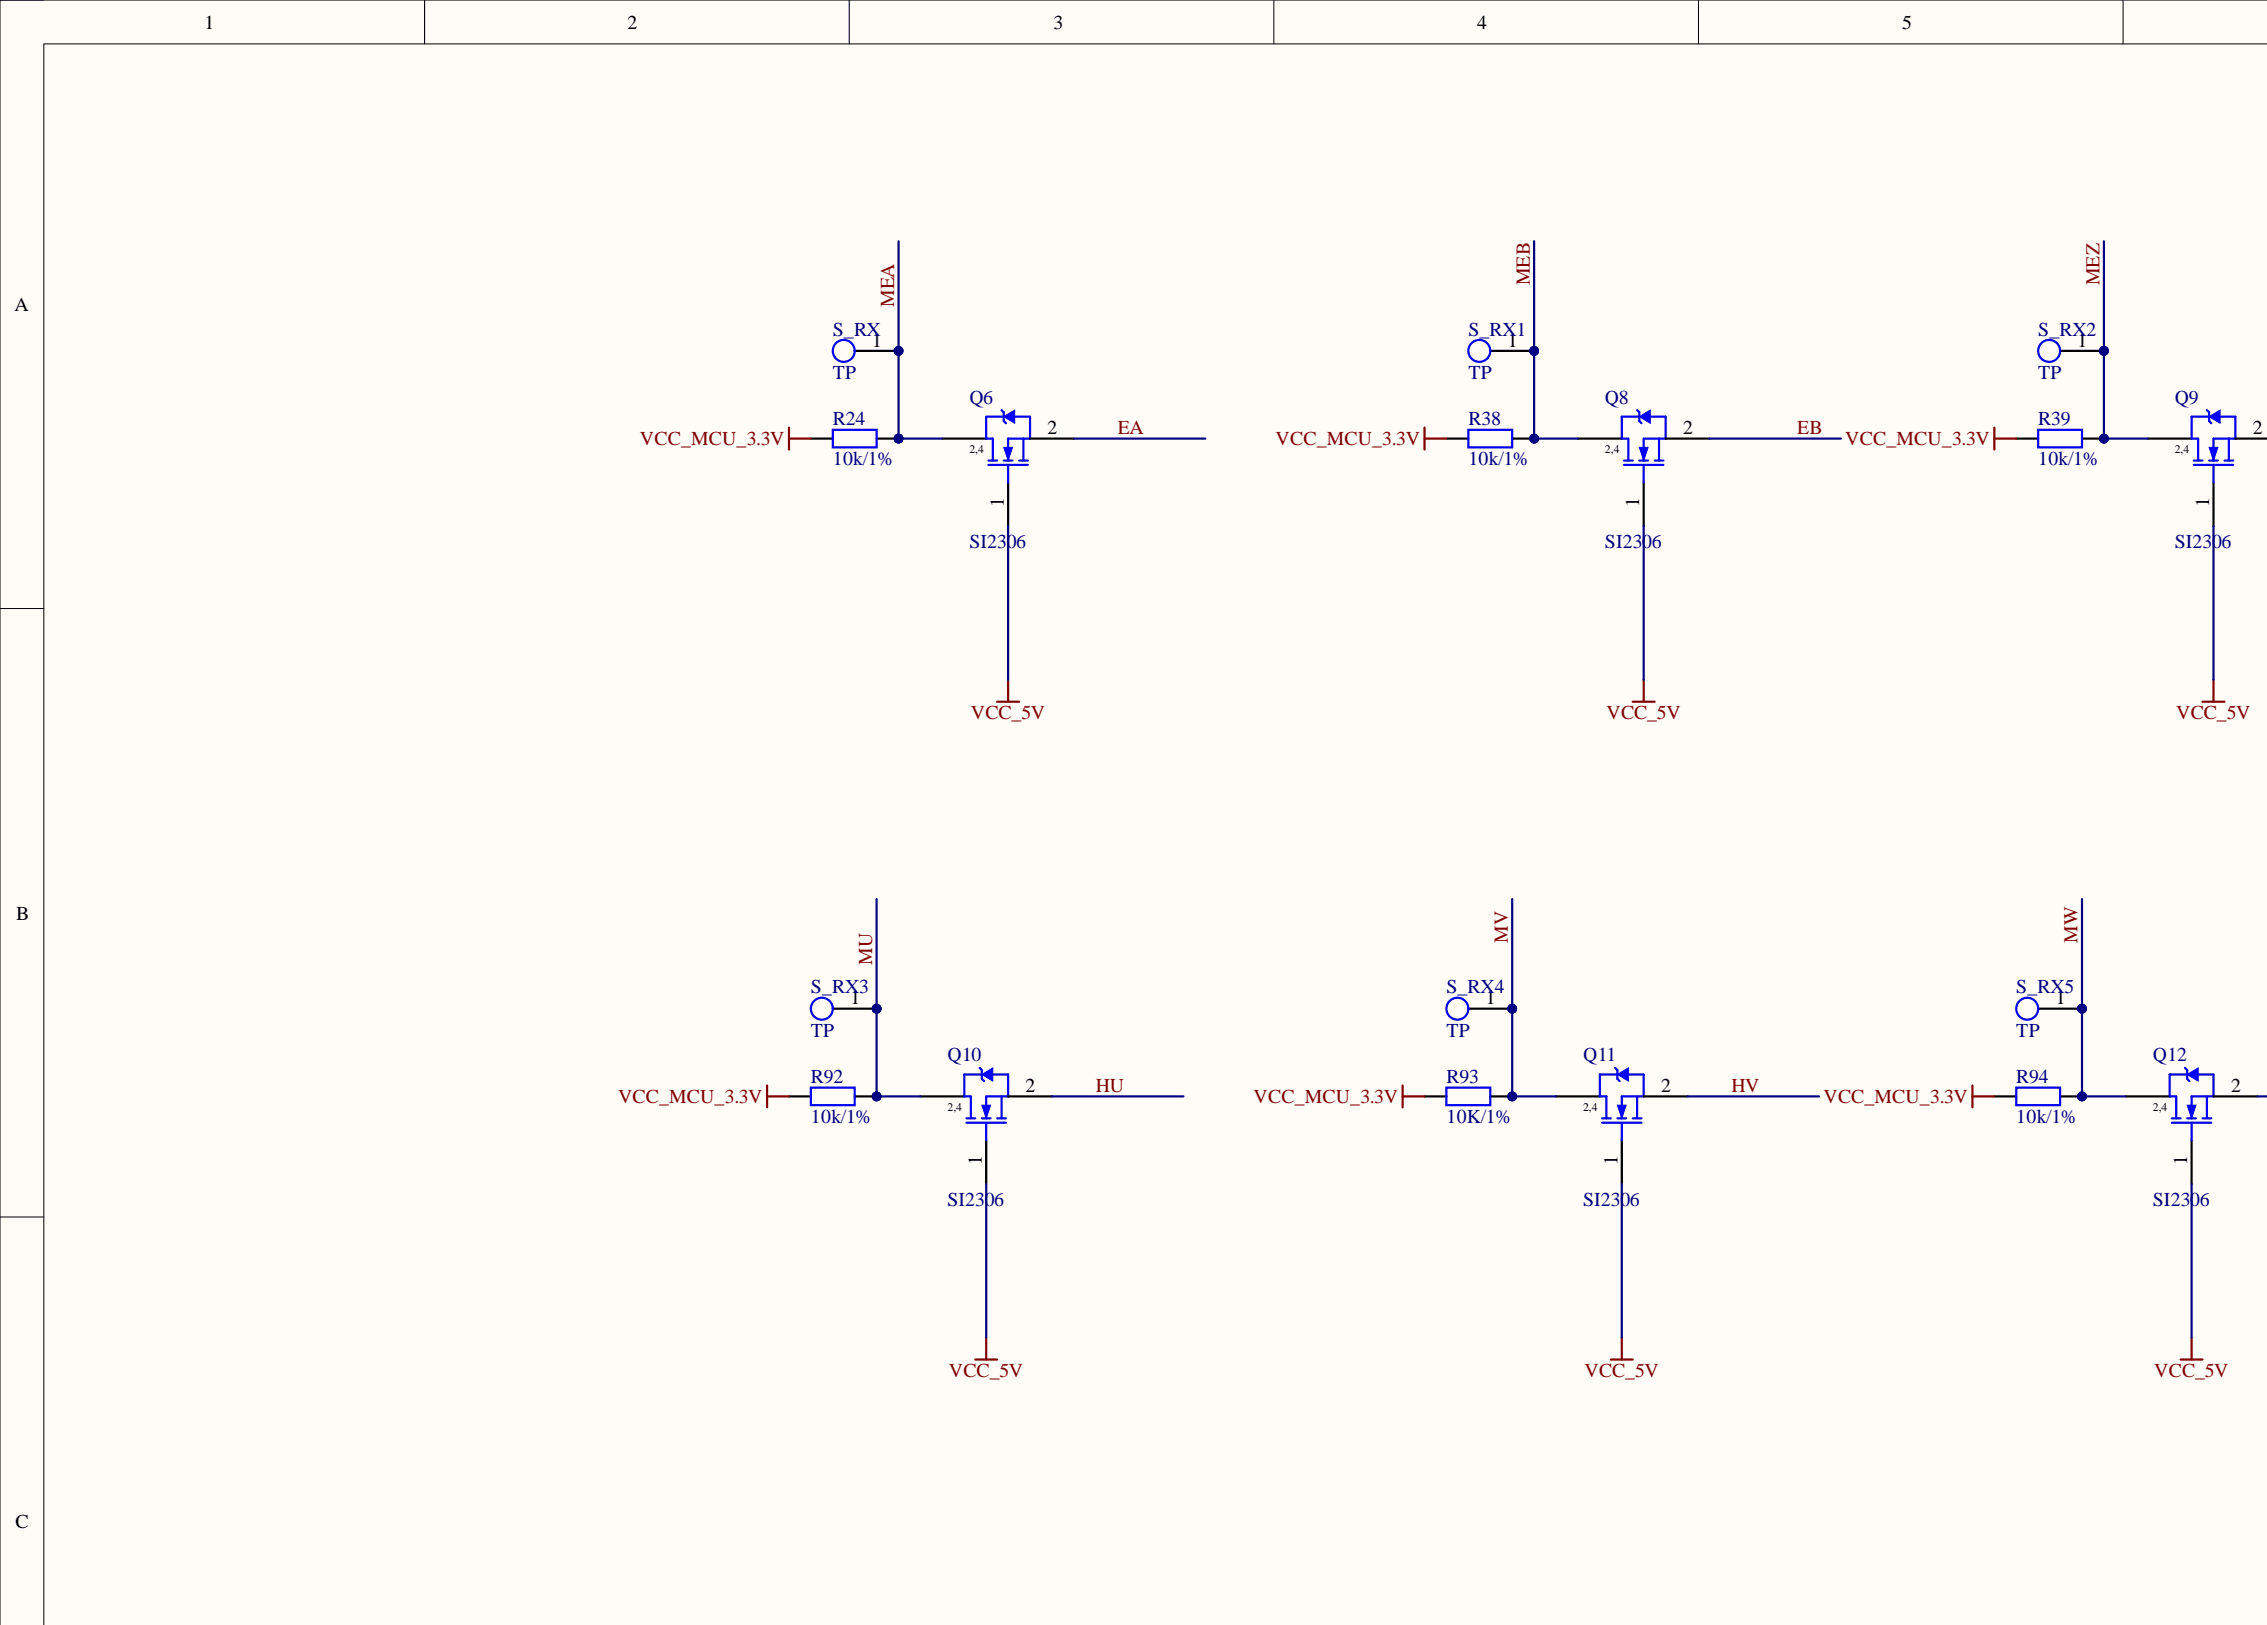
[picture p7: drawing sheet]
<svg xmlns="http://www.w3.org/2000/svg" width="262mm" height="188mm" viewBox="0 0 262 188" stroke-linecap="round" stroke-linejoin="round" font-family="sans-serif">
<defs><g id="words">
<g font-size="2.3">
<text x="23.7" y="3.3">1</text>
<text x="72.7" y="3.3">2</text>
<text x="122" y="3.3">3</text>
<text x="171" y="3.3">4</text>
<text x="220.2" y="3.3">5</text>
<text x="1.7" y="36">A</text>
<text x="101" y="40.1">1</text>
<text x="174.6" y="40.1">1</text>
<text x="240.5" y="40.1">1</text>
<text x="121.3" y="50.2">2</text>
<text x="194.9" y="50.2">2</text>
<text x="260.8" y="50.2">2</text>
<text x="116.2" y="58.7" transform="rotate(-90 116.2 58.7)">1</text>
<text x="189.8" y="58.7" transform="rotate(-90 189.8 58.7)">1</text>
<text x="255.8" y="58.7" transform="rotate(-90 255.8 58.7)">1</text>
<text x="1.9" y="106.4">B</text>
<text x="98.4" y="116.2">1</text>
<text x="172" y="116.2">1</text>
<text x="238" y="116.2">1</text>
<text x="118.7" y="126.4">2</text>
<text x="192.3" y="126.4">2</text>
<text x="258.3" y="126.4">2</text>
<text x="113.7" y="134.8" transform="rotate(-90 113.7 134.8)">1</text>
<text x="187.3" y="134.8" transform="rotate(-90 187.3 134.8)">1</text>
<text x="253.2" y="134.8" transform="rotate(-90 253.2 134.8)">1</text>
<text x="1.8" y="176.8">C</text>
</g>
<g font-size="2.3" fill="#800000">
<text x="103.5" y="35.5" transform="rotate(-90 103.5 35.5)">MEA</text>
<text x="177.1" y="33" transform="rotate(-90 177.1 33)">MEB</text>
<text x="243.1" y="33" transform="rotate(-90 243.1 33)">MEZ</text>
<text x="74.1" y="51.5">VCC_MCU_3.3V</text>
<text x="129.4" y="50.2">EA</text>
<text x="147.7" y="51.5">VCC_MCU_3.3V</text>
<text x="208.1" y="50.2">EB</text>
<text x="213.6" y="51.5">VCC_MCU_3.3V</text>
<text x="112.4" y="83.2">VCC_5V</text>
<text x="186" y="83.2">VCC_5V</text>
<text x="252" y="83.2">VCC_5V</text>
<text x="101" y="111.6" transform="rotate(-90 101 111.6)">MU</text>
<text x="174.6" y="109.1" transform="rotate(-90 174.6 109.1)">MV</text>
<text x="240.5" y="109.1" transform="rotate(-90 240.5 109.1)">MW</text>
<text x="71.6" y="127.6">VCC_MCU_3.3V</text>
<text x="126.9" y="126.4">HU</text>
<text x="145.1" y="127.6">VCC_MCU_3.3V</text>
<text x="200.5" y="126.4">HV</text>
<text x="211.1" y="127.6">VCC_MCU_3.3V</text>
<text x="109.9" y="159.3">VCC_5V</text>
<text x="183.5" y="159.3">VCC_5V</text>
<text x="249.4" y="159.3">VCC_5V</text>
</g>
<g font-size="2.3" fill="#000080">
<text x="96.4" y="38.8">S_RX</text>
<text x="170" y="38.8">S_RX1</text>
<text x="236" y="38.8">S_RX2</text>
<text x="96.4" y="43.9">TP</text>
<text x="112.2" y="46.7">Q6</text>
<text x="170" y="43.9">TP</text>
<text x="185.8" y="46.7">Q8</text>
<text x="236" y="43.9">TP</text>
<text x="251.8" y="46.7">Q9</text>
<text x="96.4" y="49.2">R24</text>
<text x="96.4" y="53.8">10k/1%</text>
<text x="170" y="49.2">R38</text>
<text x="170" y="53.8">10k/1%</text>
<text x="236" y="49.2">R39</text>
<text x="236" y="53.8">10k/1%</text>
<text x="112.2" y="63.4">SI2306</text>
<text x="185.8" y="63.4">SI2306</text>
<text x="251.8" y="63.4">SI2306</text>
<text x="93.9" y="114.9">S_RX3</text>
<text x="167.5" y="114.9">S_RX4</text>
<text x="233.4" y="114.9">S_RX5</text>
<text x="93.9" y="125.3">R92</text>
<text x="93.9" y="120">TP</text>
<text x="109.7" y="122.8">Q10</text>
<text x="167.5" y="125.3">R93</text>
<text x="167.5" y="120">TP</text>
<text x="183.3" y="122.8">Q11</text>
<text x="233.4" y="125.3">R94</text>
<text x="233.4" y="120">TP</text>
<text x="249.3" y="122.8">Q12</text>
<text x="93.9" y="129.9">10k/1%</text>
<text x="167.5" y="129.9">10K/1%</text>
<text x="233.4" y="129.9">10k/1%</text>
<text x="109.7" y="139.6">SI2306</text>
<text x="183.3" y="139.6">SI2306</text>
<text x="249.3" y="139.6">SI2306</text>
</g>
<g font-size="1.4">
<text x="112.2" y="52.4">2,4</text>
<text x="185.8" y="52.4">2,4</text>
<text x="251.8" y="52.4">2,4</text>
<text x="109.7" y="128.6">2,4</text>
<text x="183.3" y="128.6">2,4</text>
<text x="249.3" y="128.6">2,4</text>
</g>
</g></defs>
<path d="M0 0h262.5v188.1h-262.5z" fill-rule="evenodd" fill="#fffcf8"/>
<path d="M262.5 0h-262.5v188.1" fill="none" stroke="#000" stroke-width=".12"/>
<path d="M5.1 5.1h257.4v183h-257.4z" fill-rule="evenodd" fill="#fffcf8"/>
<path d="M0 0h5.1M49.2 0v5.1M98.3 0v5.1M147.5 0v5.1M196.6 0v5.1M245.8 0v5.1M262.5 5.1h-257.4v183M0 70.4h5.1M0 140.8h5.1" fill="none" stroke="#000" stroke-width=".12"/>
<circle cx="104" cy="50.8" r=".51" fill="#000080"/>
<circle cx="104" cy="50.8" r=".51" fill="none" stroke="#000080" stroke-width=".12"/>
<path d="M101.5 50.8h2.5" fill="none" stroke="#000" stroke-width=".25"/>
<circle cx="104" cy="50.8" r=".51" fill="#000080"/>
<circle cx="104" cy="50.8" r=".51" fill="none" stroke="#000080" stroke-width=".12"/>
<path d="M93.9 50.8h2.5" fill="none" stroke="#000" stroke-width=".25"/>
<path d="M96.4 49.7h5.1v2.1h-5.1z" fill="none" stroke="#00f" stroke-width=".25"/>
<path d="M91.3 49.5v2.5M91.3 50.8h2.6" fill="none" stroke="#800000" stroke-width=".25"/>
<circle cx="104" cy="40.6" r=".51" fill="#000080"/>
<circle cx="104" cy="40.6" r=".51" fill="none" stroke="#000080" stroke-width=".12"/>
<path d="M99 40.6h5" fill="none" stroke="#000" stroke-width=".25"/>
<circle cx="104" cy="40.6" r=".51" fill="#000080"/>
<circle cx="104" cy="40.6" r=".51" fill="none" stroke="#000080" stroke-width=".12"/>
<g fill="none" stroke="#00f" stroke-width=".25">
<path d="M114.2 50.8h.7v2.5M114.4 53.8h4.6M114.4 53.3h1M116.2 53.3h1M116.7 53.8v2M118 53.3h1M118.5 50.8v2.5M119.3 48.2v2.6h-2.6v2.5"/>
<circle cx="97.7" cy="40.6" r="1.27"/>
</g>
<path d="M109.1 50.8h5.1M116.7 55.8v5.1" fill="none" stroke="#000" stroke-width=".25"/>
<path d="M116.2 48.2l1.3-.7v1.5z" fill="#00f"/>
<path d="M116.2 48.2l1.3-.7v1.5z" fill="none" stroke="#00f" stroke-width=".12"/>
<path d="M114.2 48.2h2M117.5 48.2h1.8" fill="none" stroke="#00f" stroke-width=".25"/>
<path d="M116.2 51.8h1l-.5 1.5z" fill="#00f"/>
<path d="M116.2 51.8h1l-.5 1.5z" fill="none" stroke="#00f" stroke-width=".12"/>
<path d="M114.2 48.2v2.6M116 47.5l.2 .2v1l.3 .3" fill="none" stroke="#00f" stroke-width=".25"/>
<path d="M119.3 50.8h5" fill="none" stroke="#000" stroke-width=".25"/>
<path d="M116.7 78.7v2.5M115.4 81.2h2.6" fill="none" stroke="#800000" stroke-width=".25"/>
<circle cx="177.6" cy="50.8" r=".51" fill="#000080"/>
<circle cx="177.6" cy="50.8" r=".51" fill="none" stroke="#000080" stroke-width=".12"/>
<path d="M175.1 50.8h2.5" fill="none" stroke="#000" stroke-width=".25"/>
<circle cx="177.6" cy="50.8" r=".51" fill="#000080"/>
<circle cx="177.6" cy="50.8" r=".51" fill="none" stroke="#000080" stroke-width=".12"/>
<path d="M167.5 50.8h2.5" fill="none" stroke="#000" stroke-width=".25"/>
<path d="M170 49.7h5.1v2.1h-5.1z" fill="none" stroke="#00f" stroke-width=".25"/>
<path d="M164.9 49.5v2.5M164.9 50.8h2.6" fill="none" stroke="#800000" stroke-width=".25"/>
<circle cx="177.6" cy="40.6" r=".51" fill="#000080"/>
<circle cx="177.6" cy="40.6" r=".51" fill="none" stroke="#000080" stroke-width=".12"/>
<path d="M172.5 40.6h5.1" fill="none" stroke="#000" stroke-width=".25"/>
<circle cx="177.6" cy="40.6" r=".51" fill="#000080"/>
<circle cx="177.6" cy="40.6" r=".51" fill="none" stroke="#000080" stroke-width=".12"/>
<g fill="none" stroke="#00f" stroke-width=".25">
<path d="M187.8 50.8h.7v2.5M188 53.8h4.6M188 53.3h1M189.8 53.3h1M190.3 53.8v2M191.6 53.3h1M192.1 50.8v2.5M192.8 48.2v2.6h-2.5v2.5"/>
<circle cx="171.3" cy="40.6" r="1.27"/>
</g>
<path d="M182.7 50.8h5.1M190.3 55.8v5.1" fill="none" stroke="#000" stroke-width=".25"/>
<path d="M189.8 48.2l1.3-.7v1.5z" fill="#00f"/>
<path d="M189.8 48.2l1.3-.7v1.5z" fill="none" stroke="#00f" stroke-width=".12"/>
<path d="M187.8 48.2h2M191.1 48.2h1.7" fill="none" stroke="#00f" stroke-width=".25"/>
<path d="M189.8 51.8h1l-.5 1.5z" fill="#00f"/>
<path d="M189.8 51.8h1l-.5 1.5z" fill="none" stroke="#00f" stroke-width=".12"/>
<path d="M187.8 48.2v2.6M189.5 47.5l.3 .2v1l.2 .3" fill="none" stroke="#00f" stroke-width=".25"/>
<path d="M192.8 50.8h5.1" fill="none" stroke="#000" stroke-width=".25"/>
<path d="M190.3 78.7v2.5M189 81.2h2.6" fill="none" stroke="#800000" stroke-width=".25"/>
<circle cx="243.6" cy="50.8" r=".51" fill="#000080"/>
<circle cx="243.6" cy="50.8" r=".51" fill="none" stroke="#000080" stroke-width=".12"/>
<path d="M241 50.8h2.6" fill="none" stroke="#000" stroke-width=".25"/>
<circle cx="243.6" cy="50.8" r=".51" fill="#000080"/>
<circle cx="243.6" cy="50.8" r=".51" fill="none" stroke="#000080" stroke-width=".12"/>
<path d="M233.4 50.8h2.6" fill="none" stroke="#000" stroke-width=".25"/>
<path d="M236 49.7h5v2.1h-5z" fill="none" stroke="#00f" stroke-width=".25"/>
<path d="M230.9 49.5v2.5M230.9 50.8h2.5" fill="none" stroke="#800000" stroke-width=".25"/>
<circle cx="243.6" cy="40.6" r=".51" fill="#000080"/>
<circle cx="243.6" cy="40.6" r=".51" fill="none" stroke="#000080" stroke-width=".12"/>
<path d="M238.5 40.6h5.1" fill="none" stroke="#000" stroke-width=".25"/>
<circle cx="243.6" cy="40.6" r=".51" fill="#000080"/>
<circle cx="243.6" cy="40.6" r=".51" fill="none" stroke="#000080" stroke-width=".12"/>
<g fill="none" stroke="#00f" stroke-width=".25">
<path d="M253.7 50.8h.8v2.5M254 53.8h4.6M254 53.3h1M255.8 53.3h1M256.3 53.8v2M257.5 53.3h1.1M258 50.8v2.5M258.8 48.2v2.6h-2.5v2.5"/>
<circle cx="237.2" cy="40.6" r="1.27"/>
</g>
<path d="M248.7 50.8h5M256.3 55.8v5.1" fill="none" stroke="#000" stroke-width=".25"/>
<path d="M255.8 48.2l1.2-.7v1.5z" fill="#00f"/>
<path d="M255.8 48.2l1.2-.7v1.5z" fill="none" stroke="#00f" stroke-width=".12"/>
<path d="M253.7 48.2h2.1M257 48.2h1.8" fill="none" stroke="#00f" stroke-width=".25"/>
<path d="M255.8 51.8h1l-.5 1.5z" fill="#00f"/>
<path d="M255.8 51.8h1l-.5 1.5z" fill="none" stroke="#00f" stroke-width=".12"/>
<path d="M253.7 48.2v2.6M255.5 47.5l.3 .2v1l.2 .3" fill="none" stroke="#00f" stroke-width=".25"/>
<path d="M258.8 50.8h3.7" fill="none" stroke="#000" stroke-width=".25"/>
<path d="M256.3 78.7v2.5M255 81.2h2.5" fill="none" stroke="#800000" stroke-width=".25"/>
<circle cx="101.5" cy="126.9" r=".51" fill="#000080"/>
<circle cx="101.5" cy="126.9" r=".51" fill="none" stroke="#000080" stroke-width=".12"/>
<path d="M99 126.9h2.5" fill="none" stroke="#000" stroke-width=".25"/>
<circle cx="101.5" cy="126.9" r=".51" fill="#000080"/>
<circle cx="101.5" cy="126.9" r=".51" fill="none" stroke="#000080" stroke-width=".12"/>
<path d="M91.3 126.9h2.6" fill="none" stroke="#000" stroke-width=".25"/>
<path d="M93.9 125.9h5.1v2h-5.1z" fill="none" stroke="#00f" stroke-width=".25"/>
<path d="M88.8 125.6v2.5M88.8 126.9h2.5" fill="none" stroke="#800000" stroke-width=".25"/>
<circle cx="101.5" cy="116.7" r=".51" fill="#000080"/>
<circle cx="101.5" cy="116.7" r=".51" fill="none" stroke="#000080" stroke-width=".12"/>
<path d="M96.4 116.7h5.1" fill="none" stroke="#000" stroke-width=".25"/>
<circle cx="101.5" cy="116.7" r=".51" fill="#000080"/>
<circle cx="101.5" cy="116.7" r=".51" fill="none" stroke="#000080" stroke-width=".12"/>
<g fill="none" stroke="#00f" stroke-width=".25">
<path d="M111.6 126.9h.8v2.5M111.9 129.9h4.6M111.9 129.4h1M113.7 129.4h1M114.2 129.9v2M115.4 129.4h1.1M116 126.9v2.5M116.7 124.3v2.6h-2.5v2.5"/>
<circle cx="95.2" cy="116.7" r="1.27"/>
</g>
<path d="M106.6 126.9h5M114.2 131.9v5.1" fill="none" stroke="#000" stroke-width=".25"/>
<path d="M113.7 124.3l1.2-.7v1.5z" fill="#00f"/>
<path d="M113.7 124.3l1.2-.7v1.5z" fill="none" stroke="#00f" stroke-width=".12"/>
<path d="M111.6 124.3h2.1M114.9 124.3h1.8" fill="none" stroke="#00f" stroke-width=".25"/>
<path d="M113.7 127.9h1l-.5 1.5z" fill="#00f"/>
<path d="M113.7 127.9h1l-.5 1.5z" fill="none" stroke="#00f" stroke-width=".12"/>
<path d="M111.6 124.3v2.6M113.4 123.6l.3 .2v1l.2 .3" fill="none" stroke="#00f" stroke-width=".25"/>
<path d="M116.7 126.9h5.1" fill="none" stroke="#000" stroke-width=".25"/>
<path d="M112.9 157.3h2.5M114.2 154.8v2.5" fill="none" stroke="#800000" stroke-width=".25"/>
<circle cx="175.1" cy="126.9" r=".51" fill="#000080"/>
<circle cx="175.1" cy="126.9" r=".51" fill="none" stroke="#000080" stroke-width=".12"/>
<path d="M172.5 126.9h2.6" fill="none" stroke="#000" stroke-width=".25"/>
<circle cx="175.1" cy="126.9" r=".51" fill="#000080"/>
<circle cx="175.1" cy="126.9" r=".51" fill="none" stroke="#000080" stroke-width=".12"/>
<path d="M164.9 126.9h2.6" fill="none" stroke="#000" stroke-width=".25"/>
<path d="M167.5 125.9h5v2h-5z" fill="none" stroke="#00f" stroke-width=".25"/>
<path d="M162.4 125.6v2.5M162.4 126.9h2.5" fill="none" stroke="#800000" stroke-width=".25"/>
<circle cx="175.1" cy="116.7" r=".51" fill="#000080"/>
<circle cx="175.1" cy="116.7" r=".51" fill="none" stroke="#000080" stroke-width=".12"/>
<path d="M170 116.7h5.1" fill="none" stroke="#000" stroke-width=".25"/>
<circle cx="175.1" cy="116.7" r=".51" fill="#000080"/>
<circle cx="175.1" cy="116.7" r=".51" fill="none" stroke="#000080" stroke-width=".12"/>
<g fill="none" stroke="#00f" stroke-width=".25">
<path d="M185.2 126.9h.8v2.5M185.5 129.9h4.5M185.5 129.4h1M187.3 129.4h1M187.8 129.9v2M189 129.4h1M189.5 126.9v2.5M190.3 124.3v2.6h-2.5v2.5"/>
<circle cx="168.7" cy="116.7" r="1.27"/>
</g>
<path d="M180.2 126.9h5M187.8 131.9v5.1" fill="none" stroke="#000" stroke-width=".25"/>
<path d="M187.3 124.3l1.2-.7v1.5z" fill="#00f"/>
<path d="M187.3 124.3l1.2-.7v1.5z" fill="none" stroke="#00f" stroke-width=".12"/>
<path d="M185.2 124.3h2.1M188.5 124.3h1.8" fill="none" stroke="#00f" stroke-width=".25"/>
<path d="M187.3 127.9h1l-.5 1.5z" fill="#00f"/>
<path d="M187.3 127.9h1l-.5 1.5z" fill="none" stroke="#00f" stroke-width=".12"/>
<path d="M185.2 124.3v2.6M187 123.6l.3 .2v1l.2 .3" fill="none" stroke="#00f" stroke-width=".25"/>
<path d="M190.3 126.9h5.1" fill="none" stroke="#000" stroke-width=".25"/>
<path d="M186.5 157.3h2.5M187.8 154.8v2.5" fill="none" stroke="#800000" stroke-width=".25"/>
<circle cx="241" cy="126.9" r=".51" fill="#000080"/>
<circle cx="241" cy="126.9" r=".51" fill="none" stroke="#000080" stroke-width=".12"/>
<path d="M238.5 126.9h2.5" fill="none" stroke="#000" stroke-width=".25"/>
<circle cx="241" cy="126.9" r=".51" fill="#000080"/>
<circle cx="241" cy="126.9" r=".51" fill="none" stroke="#000080" stroke-width=".12"/>
<path d="M230.9 126.9h2.5" fill="none" stroke="#000" stroke-width=".25"/>
<path d="M233.4 125.9h5.1v2h-5.1z" fill="none" stroke="#00f" stroke-width=".25"/>
<path d="M228.4 125.6v2.5M228.4 126.9h2.5" fill="none" stroke="#800000" stroke-width=".25"/>
<circle cx="241" cy="116.7" r=".51" fill="#000080"/>
<circle cx="241" cy="116.7" r=".51" fill="none" stroke="#000080" stroke-width=".12"/>
<path d="M236 116.7h5" fill="none" stroke="#000" stroke-width=".25"/>
<circle cx="241" cy="116.7" r=".51" fill="#000080"/>
<circle cx="241" cy="116.7" r=".51" fill="none" stroke="#000080" stroke-width=".12"/>
<g fill="none" stroke="#00f" stroke-width=".25">
<path d="M251.2 126.9h.8v2.5M251.5 129.9h4.5M251.5 129.4h1M253.2 129.4h1M253.7 129.9v2M255 129.4h1M255.5 126.9v2.5M256.3 124.3v2.6h-2.6v2.5"/>
<circle cx="234.7" cy="116.7" r="1.27"/>
</g>
<path d="M246.1 126.9h5.1M253.7 131.9v5.1" fill="none" stroke="#000" stroke-width=".25"/>
<path d="M253.2 124.3l1.3-.7v1.5z" fill="#00f"/>
<path d="M253.2 124.3l1.3-.7v1.5z" fill="none" stroke="#00f" stroke-width=".12"/>
<path d="M251.2 124.3h2M254.5 124.3h1.8" fill="none" stroke="#00f" stroke-width=".25"/>
<path d="M253.2 127.9h1l-.5 1.5z" fill="#00f"/>
<path d="M253.2 127.9h1l-.5 1.5z" fill="none" stroke="#00f" stroke-width=".12"/>
<path d="M251.2 124.3v2.6M253 123.6l.2 .2v1l.3 .3" fill="none" stroke="#00f" stroke-width=".25"/>
<path d="M256.3 126.9h5" fill="none" stroke="#000" stroke-width=".25"/>
<path d="M252.5 157.3h2.5M253.7 154.8v2.5" fill="none" stroke="#800000" stroke-width=".25"/>
<path d="M104 27.9v22.9h5.1" fill="none" stroke="#000080" stroke-width=".25"/>
<circle cx="104" cy="50.8" r=".51" fill="#000080"/>
<circle cx="104" cy="50.8" r=".51" fill="none" stroke="#000080" stroke-width=".12"/>
<circle cx="104" cy="40.6" r=".51" fill="#000080"/>
<circle cx="104" cy="40.6" r=".51" fill="none" stroke="#000080" stroke-width=".12"/>
<path d="M177.6 27.9v22.9h5.1M124.3 50.8h15.3M116.7 60.9v17.8" fill="none" stroke="#000080" stroke-width=".25"/>
<circle cx="177.6" cy="50.8" r=".51" fill="#000080"/>
<circle cx="177.6" cy="50.8" r=".51" fill="none" stroke="#000080" stroke-width=".12"/>
<circle cx="177.6" cy="40.6" r=".51" fill="#000080"/>
<circle cx="177.6" cy="40.6" r=".51" fill="none" stroke="#000080" stroke-width=".12"/>
<path d="M243.6 27.9v22.9h5.1M197.9 50.8h15.2M190.3 60.9v17.8" fill="none" stroke="#000080" stroke-width=".25"/>
<circle cx="243.6" cy="50.8" r=".51" fill="#000080"/>
<circle cx="243.6" cy="50.8" r=".51" fill="none" stroke="#000080" stroke-width=".12"/>
<circle cx="243.6" cy="40.6" r=".51" fill="#000080"/>
<circle cx="243.6" cy="40.6" r=".51" fill="none" stroke="#000080" stroke-width=".12"/>
<path d="M256.3 60.9v17.8M101.5 104v22.9h5.1" fill="none" stroke="#000080" stroke-width=".25"/>
<circle cx="101.5" cy="126.9" r=".51" fill="#000080"/>
<circle cx="101.5" cy="126.9" r=".51" fill="none" stroke="#000080" stroke-width=".12"/>
<circle cx="101.5" cy="116.7" r=".51" fill="#000080"/>
<circle cx="101.5" cy="116.7" r=".51" fill="none" stroke="#000080" stroke-width=".12"/>
<path d="M175.1 104v22.9h5.1M114.2 137v17.8M121.8 126.9h15.2" fill="none" stroke="#000080" stroke-width=".25"/>
<circle cx="175.1" cy="126.9" r=".51" fill="#000080"/>
<circle cx="175.1" cy="126.9" r=".51" fill="none" stroke="#000080" stroke-width=".12"/>
<circle cx="175.1" cy="116.7" r=".51" fill="#000080"/>
<circle cx="175.1" cy="116.7" r=".51" fill="none" stroke="#000080" stroke-width=".12"/>
<path d="M241 104v22.9h5.1M187.8 137v17.8M195.4 126.9h15.2" fill="none" stroke="#000080" stroke-width=".25"/>
<circle cx="241" cy="126.9" r=".51" fill="#000080"/>
<circle cx="241" cy="126.9" r=".51" fill="none" stroke="#000080" stroke-width=".12"/>
<circle cx="241" cy="116.7" r=".51" fill="#000080"/>
<circle cx="241" cy="116.7" r=".51" fill="none" stroke="#000080" stroke-width=".12"/>
<path d="M253.7 137v17.8M261.3 126.9h1.2" fill="none" stroke="#000080" stroke-width=".25"/>
<use href="#words"/>
</svg>
